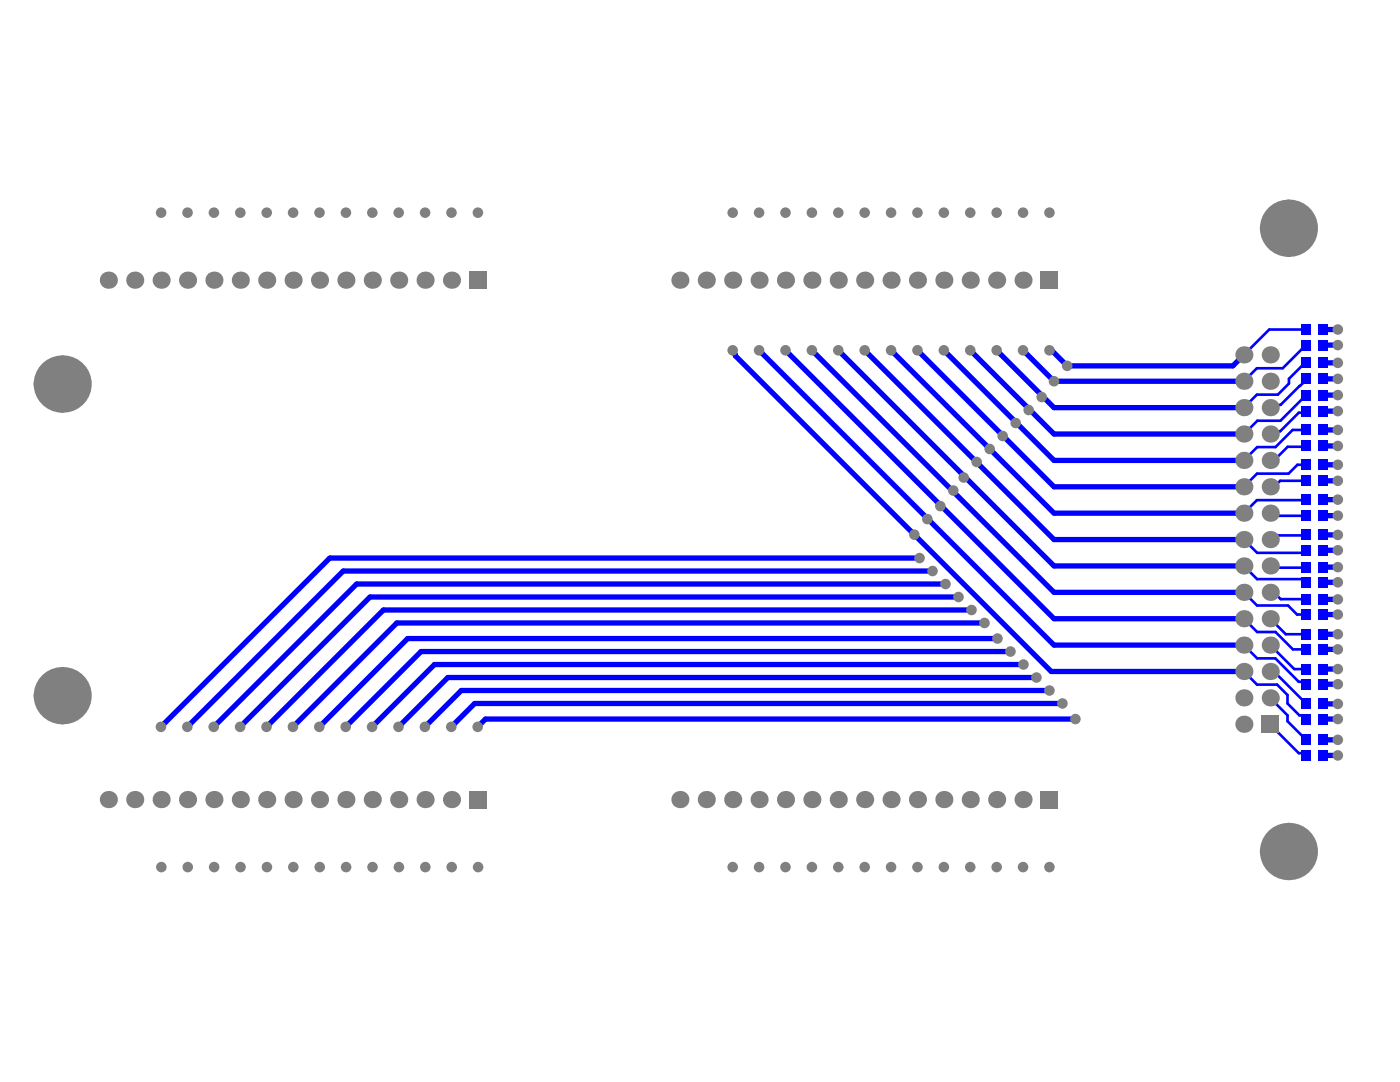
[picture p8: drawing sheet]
<svg xmlns="http://www.w3.org/2000/svg" width="279mm" height="216mm" viewBox="0 0 279 216" stroke-linecap="round" stroke-linejoin="round" font-family="sans-serif">
<circle cx="267" cy="150.7" r=".26" fill="#00f"/>
<path d="M264 150.7h3" fill="none" stroke="#00f" stroke-width="1.1"/>
<circle cx="267" cy="147.6" r=".26" fill="#00f"/>
<path d="M264 147.6h3" fill="none" stroke="#00f" stroke-width="1.1"/>
<circle cx="267" cy="143.5" r=".26" fill="#00f"/>
<path d="M264 143.5h3" fill="none" stroke="#00f" stroke-width="1.1"/>
<circle cx="267" cy="140.5" r=".26" fill="#00f"/>
<path d="M264 140.5h3" fill="none" stroke="#00f" stroke-width="1.1"/>
<circle cx="267" cy="136.5" r=".26" fill="#00f"/>
<path d="M264 136.5h3" fill="none" stroke="#00f" stroke-width="1.1"/>
<circle cx="267" cy="133.5" r=".26" fill="#00f"/>
<path d="M264 133.5h3" fill="none" stroke="#00f" stroke-width="1.1"/>
<circle cx="267" cy="129.6" r=".26" fill="#00f"/>
<path d="M264 129.6h3" fill="none" stroke="#00f" stroke-width="1.1"/>
<circle cx="267" cy="126.6" r=".26" fill="#00f"/>
<path d="M264 126.6h3" fill="none" stroke="#00f" stroke-width="1.1"/>
<circle cx="267" cy="122.6" r=".26" fill="#00f"/>
<path d="M264 122.6h3" fill="none" stroke="#00f" stroke-width="1.1"/>
<circle cx="267" cy="119.6" r=".26" fill="#00f"/>
<path d="M264 119.6h3" fill="none" stroke="#00f" stroke-width="1.1"/>
<circle cx="267" cy="116.2" r=".26" fill="#00f"/>
<path d="M264 116.2h3" fill="none" stroke="#00f" stroke-width="1.1"/>
<circle cx="267" cy="113.2" r=".26" fill="#00f"/>
<path d="M264 113.2h3" fill="none" stroke="#00f" stroke-width="1.1"/>
<circle cx="267" cy="109.8" r=".26" fill="#00f"/>
<path d="M264 109.8h3" fill="none" stroke="#00f" stroke-width="1.1"/>
<circle cx="267" cy="106.7" r=".26" fill="#00f"/>
<path d="M264 106.7h3" fill="none" stroke="#00f" stroke-width="1.1"/>
<circle cx="267" cy="102.9" r=".26" fill="#00f"/>
<path d="M264 102.9h3" fill="none" stroke="#00f" stroke-width="1.1"/>
<circle cx="267" cy="99.7" r=".26" fill="#00f"/>
<path d="M264 99.7h3" fill="none" stroke="#00f" stroke-width="1.1"/>
<circle cx="267" cy="95.9" r=".26" fill="#00f"/>
<path d="M264 95.9h3" fill="none" stroke="#00f" stroke-width="1.1"/>
<circle cx="267" cy="92.7" r=".26" fill="#00f"/>
<path d="M264 92.7h3" fill="none" stroke="#00f" stroke-width="1.1"/>
<circle cx="267" cy="89" r=".26" fill="#00f"/>
<path d="M264 89h3" fill="none" stroke="#00f" stroke-width="1.1"/>
<circle cx="267" cy="85.8" r=".26" fill="#00f"/>
<path d="M264 85.8h3" fill="none" stroke="#00f" stroke-width="1.1"/>
<circle cx="267" cy="82" r=".26" fill="#00f"/>
<path d="M264 82h3" fill="none" stroke="#00f" stroke-width="1.1"/>
<circle cx="267" cy="78.8" r=".26" fill="#00f"/>
<path d="M264 78.8h3" fill="none" stroke="#00f" stroke-width="1.1"/>
<circle cx="267" cy="75.6" r=".26" fill="#00f"/>
<path d="M264 75.6h3" fill="none" stroke="#00f" stroke-width="1.1"/>
<circle cx="267" cy="72.4" r=".26" fill="#00f"/>
<path d="M264 72.4h3" fill="none" stroke="#00f" stroke-width="1.1"/>
<circle cx="267" cy="68.9" r=".26" fill="#00f"/>
<path d="M264 68.9h3M264 65.8h3" fill="none" stroke="#00f" stroke-width="1.1"/>
<circle cx="267" cy="65.8" r=".26" fill="#00f"/>
<g fill="none" stroke="#00f" stroke-width=".53">
<path d="M260.7 68.9l-4.7 4.6h-5.2l-2.6 2.6M260.7 72.4l-.8 .8h-.3l-2.4 2.4v.9l-2.2 2.2h-4.2l-2.6 2.6M260.7 78.8l-5.2 5.2h-4.6l-2.6 2.6M260.7 75.6l-.8 .7v.2l-4.3 4.3h-1.5l-.6 .5M260.7 65.8h-7.4l-5.1 5M248.2 86.6h.1M260.7 99.7l-.1 .1h-9.8l-2.6 2.6M260.7 92.7h-1.8l-1.7 1.8h-6.3l-2.7 2.6M260.7 89l-.2 .1h-3.5l-2.7 2.8h-.8M260.7 85.8h-2.7l-3.4 3.4h-3.7l-2.7 2.7M260.7 82l-.4 .3h-1.1l-3.7 3.8h-1.4l-.6 .5M260.7 95.9h-5.2l-1.2 1.2h-.8"/>
<path d="M248.2 118.2l2.7 2.6h6.2l1.8 1.8h1.8M248.2 112.9l2.7 2.7h9.1l.7 .6M248.2 107.7l2.7 2.6h9.2l.6-.5M253.5 118.2h.7l1.4 1.3 5.1 .1M253.5 112.9l.4 .4h6.7l.1-.1M253.5 102.4l.5 .5h6.6M260.7 106.7l-5.6 .1-.8 .9h-.8M248.2 134l2.7 2.6h4l2.1 2.1v1.7l2.3 2.3h.6l.8 .8M248.2 128.7l2.7 2.7h3.6l4.7 4.6h1l.5 .5M248.2 123.5l2.7 2.6h3.7l3.4 3.5h2.7M253.5 139.3l3.5 3.4v1.2l3.6 3.7M253.5 134h.7l6.5 6.5"/>
<path d="M253.5 128.7l4.8 4.8h2.4M253.5 123.5l3.1 3.1h4.1M253.5 144.5l5.7 5.8h1l.5 .4"/>
</g>
<g fill="none" stroke="#00f" stroke-width="1.1">
<path d="M146.2 69.9v.3l.6 .5v.3l63 63h38.4M151.5 69.9l58.9 58.8h37.8M156.8 69.9l53.6 53.6h37.8M162 69.9l48.4 48.3h37.8M167.3 69.9l43.1 43h37.8M172.6 69.9l37.8 37.8h37.8M177.8 69.9l32.6 32.5h37.8M183.1 69.9l27.3 27.2h37.8M188.4 69.9l22 22h37.8M193.6 69.9l16.8 16.7h37.8M198.9 69.9l11.5 11.4h37.8M204.2 69.9l6.2 6.2h37.8"/>
<path d="M209.4 69.9h.5l3.1 3.1h33l2.2-2.2M183.5 111.4h-117.7l-33.7 33.6M186.1 113.9h-117.6l-31.1 31.1M188.7 116.5h-117.5l-28.5 28.5M191.3 119.1h-117.5l-25.9 25.9M193.9 121.7h-117.4l-23.3 23.3M196.5 124.3h-117.3l-20.7 20.7M199.1 127.4h-117.7l-17.7 17.6M201.7 130h-117.7l-15 15M204.3 132.6h-117.6l-12.4 12.4M206.8 135.2h-117.4l-9.9 9.8M209.4 137.8h-117.3l-7.3 7.2"/>
<path d="M212 140.4h-117.3l-4.6 4.6M214.6 143.5h-117.7l-1.6 1.5"/>
</g>
<g fill="#808080">
<circle cx="12.4" cy="143.5" r="1.05"/>
<circle cx="17.1" cy="138.8" r="1.05"/>
<circle cx="7.7" cy="138.8" r="1.05"/>
<circle cx="12.4" cy="134.2" r="1.05"/>
<circle cx="15.5" cy="135.7" r="1.05"/>
<circle cx="9.3" cy="135.7" r="1.05"/>
<circle cx="15.5" cy="141.9" r="1.05"/>
<circle cx="9.3" cy="141.9" r="1.05"/>
<circle cx="12.4" cy="81.3" r="1.05"/>
<circle cx="17.1" cy="76.6" r="1.05"/>
<circle cx="7.7" cy="76.6" r="1.05"/>
<circle cx="12.4" cy="72" r="1.05"/>
<circle cx="15.5" cy="73.5" r="1.05"/>
<circle cx="9.3" cy="73.5" r="1.05"/>
<circle cx="15.5" cy="79.7" r="1.05"/>
<circle cx="9.3" cy="79.7" r="1.05"/>
<circle cx="257.1" cy="174.6" r="1.05"/>
<circle cx="261.8" cy="169.9" r="1.05"/>
<circle cx="252.5" cy="169.9" r="1.05"/>
<circle cx="257.1" cy="165.2" r="1.05"/>
<circle cx="260.3" cy="166.8" r="1.05"/>
<circle cx="254" cy="166.8" r="1.05"/>
<circle cx="260.3" cy="173" r="1.05"/>
<circle cx="254" cy="173" r="1.05"/>
<circle cx="254" cy="48.7" r="1.05"/>
<circle cx="260.3" cy="48.7" r="1.05"/>
<circle cx="254" cy="42.4" r="1.05"/>
<circle cx="260.3" cy="42.4" r="1.05"/>
<circle cx="257.1" cy="40.9" r="1.05"/>
<circle cx="252.5" cy="45.5" r="1.05"/>
<circle cx="261.8" cy="45.5" r="1.05"/>
<circle cx="257.1" cy="50.2" r="1.05"/>
<circle cx="267" cy="150.7" r="1.05"/>
<circle cx="267" cy="147.6" r="1.05"/>
<circle cx="267" cy="143.5" r="1.05"/>
<circle cx="267" cy="140.5" r="1.05"/>
<circle cx="267" cy="136.5" r="1.05"/>
<circle cx="267" cy="133.5" r="1.05"/>
<circle cx="267" cy="129.6" r="1.05"/>
<circle cx="267" cy="126.6" r="1.05"/>
<circle cx="267" cy="122.6" r="1.05"/>
<circle cx="267" cy="119.6" r="1.05"/>
<circle cx="267" cy="116.2" r="1.05"/>
<circle cx="267" cy="113.2" r="1.05"/>
<circle cx="267" cy="109.8" r="1.05"/>
<circle cx="267" cy="106.7" r="1.05"/>
<circle cx="267" cy="102.9" r="1.05"/>
<circle cx="267" cy="99.7" r="1.05"/>
<circle cx="267" cy="95.9" r="1.05"/>
<circle cx="267" cy="92.7" r="1.05"/>
<circle cx="267" cy="89" r="1.05"/>
<circle cx="267" cy="85.8" r="1.05"/>
<circle cx="267" cy="82" r="1.05"/>
<circle cx="267" cy="78.8" r="1.05"/>
<circle cx="267" cy="75.6" r="1.05"/>
<circle cx="267" cy="72.4" r="1.05"/>
<circle cx="267" cy="68.9" r="1.05"/>
<circle cx="267" cy="65.8" r="1.05"/>
<circle cx="213" cy="73" r="1.05"/>
<circle cx="37.5" cy="173" r="1.05"/>
<circle cx="42.7" cy="173" r="1.05"/>
<circle cx="48" cy="173" r="1.05"/>
<circle cx="58.5" cy="173" r="1.05"/>
<circle cx="63.8" cy="173" r="1.05"/>
<circle cx="69.1" cy="173" r="1.05"/>
<circle cx="74.3" cy="173" r="1.05"/>
<circle cx="79.6" cy="173" r="1.05"/>
<circle cx="84.9" cy="173" r="1.05"/>
<circle cx="90.1" cy="173" r="1.05"/>
<circle cx="53.3" cy="173" r="1.05"/>
<circle cx="151.5" cy="173" r="1.05"/>
<circle cx="156.8" cy="173" r="1.05"/>
<circle cx="162" cy="173" r="1.05"/>
<circle cx="167.3" cy="173" r="1.05"/>
<circle cx="172.6" cy="173" r="1.05"/>
<circle cx="177.8" cy="173" r="1.05"/>
<circle cx="183.1" cy="173" r="1.05"/>
<circle cx="188.4" cy="173" r="1.05"/>
<circle cx="193.6" cy="173" r="1.05"/>
<circle cx="198.9" cy="173" r="1.05"/>
<circle cx="204.2" cy="173" r="1.05"/>
<circle cx="204.2" cy="42.4" r="1.05"/>
<circle cx="198.9" cy="42.4" r="1.05"/>
<circle cx="193.6" cy="42.4" r="1.05"/>
<circle cx="188.4" cy="42.4" r="1.05"/>
<circle cx="183.1" cy="42.4" r="1.05"/>
<circle cx="177.8" cy="42.4" r="1.05"/>
<circle cx="172.6" cy="42.4" r="1.05"/>
<circle cx="167.3" cy="42.4" r="1.05"/>
<circle cx="162" cy="42.4" r="1.05"/>
<circle cx="156.8" cy="42.4" r="1.05"/>
<circle cx="151.5" cy="42.4" r="1.05"/>
<circle cx="90.1" cy="42.4" r="1.05"/>
<circle cx="84.8" cy="42.4" r="1.05"/>
<circle cx="79.6" cy="42.4" r="1.05"/>
<circle cx="74.3" cy="42.4" r="1.05"/>
<circle cx="69" cy="42.4" r="1.05"/>
<circle cx="63.8" cy="42.4" r="1.05"/>
<circle cx="58.5" cy="42.4" r="1.05"/>
<circle cx="53.2" cy="42.4" r="1.05"/>
<circle cx="48" cy="42.4" r="1.05"/>
<circle cx="42.7" cy="42.4" r="1.05"/>
<circle cx="37.4" cy="42.4" r="1.05"/>
<circle cx="32.2" cy="42.4" r="1.05"/>
<circle cx="95.4" cy="42.4" r="1.05"/>
<circle cx="146.2" cy="42.4" r="1.05"/>
<circle cx="209.4" cy="42.4" r="1.05"/>
<circle cx="146.2" cy="173" r="1.05"/>
<circle cx="209.4" cy="173" r="1.05"/>
<circle cx="32.2" cy="173" r="1.05"/>
<circle cx="95.4" cy="173" r="1.05"/>
<circle cx="182.5" cy="106.7" r="1.05"/>
<circle cx="185.1" cy="103.6" r="1.05"/>
<circle cx="187.7" cy="101" r="1.05"/>
<circle cx="190.3" cy="97.9" r="1.05"/>
<circle cx="192.3" cy="95.3" r="1.05"/>
<circle cx="194.9" cy="92.2" r="1.05"/>
<circle cx="197.5" cy="89.6" r="1.05"/>
<circle cx="200.1" cy="87" r="1.05"/>
<circle cx="202.7" cy="84.4" r="1.05"/>
<circle cx="205.3" cy="81.8" r="1.05"/>
<circle cx="207.9" cy="79.2" r="1.05"/>
<circle cx="210.4" cy="76.1" r="1.05"/>
<circle cx="53.2" cy="145" r="1.05"/>
<circle cx="47.9" cy="145" r="1.05"/>
<circle cx="212" cy="140.4" r="1.05"/>
<circle cx="214.6" cy="143.5" r="1.05"/>
<circle cx="209.4" cy="137.8" r="1.05"/>
<circle cx="206.8" cy="135.2" r="1.05"/>
<circle cx="204.3" cy="132.6" r="1.05"/>
<circle cx="201.7" cy="130" r="1.05"/>
<circle cx="199.1" cy="127.4" r="1.05"/>
<circle cx="196.5" cy="124.3" r="1.05"/>
<circle cx="193.9" cy="121.7" r="1.05"/>
<circle cx="191.3" cy="119.1" r="1.05"/>
<circle cx="188.7" cy="116.5" r="1.05"/>
<circle cx="186.1" cy="113.9" r="1.05"/>
<circle cx="183.5" cy="111.4" r="1.05"/>
<circle cx="32.1" cy="145" r="1.05"/>
<circle cx="74.3" cy="145" r="1.05"/>
<circle cx="95.3" cy="145" r="1.05"/>
<circle cx="90.1" cy="145" r="1.05"/>
<circle cx="63.7" cy="145" r="1.05"/>
<circle cx="58.5" cy="145" r="1.05"/>
<circle cx="37.4" cy="145" r="1.05"/>
<circle cx="84.8" cy="145" r="1.05"/>
<circle cx="79.5" cy="145" r="1.05"/>
<circle cx="42.7" cy="145" r="1.05"/>
<circle cx="69" cy="145" r="1.05"/>
<circle cx="172.6" cy="69.9" r="1.05"/>
<circle cx="198.9" cy="69.9" r="1.05"/>
<circle cx="162" cy="69.9" r="1.05"/>
<circle cx="156.8" cy="69.9" r="1.05"/>
<circle cx="188.4" cy="69.9" r="1.05"/>
<circle cx="204.2" cy="69.9" r="1.05"/>
<circle cx="193.6" cy="69.9" r="1.05"/>
<circle cx="183.1" cy="69.9" r="1.05"/>
<circle cx="177.8" cy="69.9" r="1.05"/>
<circle cx="151.5" cy="69.9" r="1.05"/>
<circle cx="146.2" cy="69.9" r="1.05"/>
<circle cx="167.3" cy="69.9" r="1.05"/>
<circle cx="209.4" cy="69.9" r="1.05"/>
<circle cx="69" cy="159.5" r="1.71"/>
<circle cx="53.2" cy="159.5" r="1.71"/>
<circle cx="32.2" cy="159.5" r="1.71"/>
<circle cx="12.4" cy="138.8" r="5.7"/>
<circle cx="21.6" cy="159.5" r="1.71"/>
<circle cx="26.9" cy="159.5" r="1.71"/>
<circle cx="37.4" cy="159.5" r="1.71"/>
<circle cx="42.7" cy="159.5" r="1.71"/>
<circle cx="48" cy="159.5" r="1.71"/>
<circle cx="58.5" cy="159.5" r="1.71"/>
<circle cx="63.8" cy="159.5" r="1.71"/>
<circle cx="74.3" cy="159.5" r="1.71"/>
<circle cx="79.6" cy="159.5" r="1.71"/>
<circle cx="84.8" cy="159.5" r="1.71"/>
<circle cx="90.1" cy="159.5" r="1.71"/>
<circle cx="135.7" cy="159.5" r="1.71"/>
<circle cx="141" cy="159.5" r="1.71"/>
<circle cx="146.2" cy="159.5" r="1.71"/>
<circle cx="151.5" cy="159.5" r="1.71"/>
<circle cx="156.8" cy="159.5" r="1.71"/>
<circle cx="162" cy="159.5" r="1.71"/>
<circle cx="167.3" cy="159.5" r="1.71"/>
<circle cx="172.6" cy="159.5" r="1.71"/>
<circle cx="177.8" cy="159.5" r="1.71"/>
<circle cx="183.1" cy="159.5" r="1.71"/>
<circle cx="188.4" cy="159.5" r="1.71"/>
<circle cx="193.6" cy="159.5" r="1.71"/>
<circle cx="198.9" cy="159.5" r="1.71"/>
<circle cx="204.2" cy="159.5" r="1.71"/>
<circle cx="248.2" cy="139.3" r="1.71"/>
<circle cx="248.2" cy="144.5" r="1.71"/>
<circle cx="248.2" cy="134" r="1.71"/>
<circle cx="248.2" cy="128.7" r="1.71"/>
<circle cx="248.2" cy="123.5" r="1.71"/>
<circle cx="248.2" cy="118.2" r="1.71"/>
<circle cx="12.4" cy="76.6" r="5.7"/>
<circle cx="74.3" cy="55.9" r="1.71"/>
<circle cx="69" cy="55.9" r="1.71"/>
<circle cx="58.5" cy="55.9" r="1.71"/>
<circle cx="21.6" cy="55.9" r="1.71"/>
<circle cx="26.9" cy="55.9" r="1.71"/>
<circle cx="32.2" cy="55.9" r="1.71"/>
<circle cx="37.4" cy="55.9" r="1.71"/>
<circle cx="42.7" cy="55.9" r="1.71"/>
<circle cx="48" cy="55.9" r="1.71"/>
<circle cx="53.2" cy="55.9" r="1.71"/>
<circle cx="63.8" cy="55.9" r="1.71"/>
<circle cx="79.6" cy="55.9" r="1.71"/>
<circle cx="84.8" cy="55.9" r="1.71"/>
<circle cx="90.1" cy="55.9" r="1.71"/>
<circle cx="135.7" cy="55.9" r="1.71"/>
<circle cx="141" cy="55.9" r="1.71"/>
<circle cx="146.2" cy="55.9" r="1.71"/>
<circle cx="248.2" cy="91.9" r="1.71"/>
<circle cx="248.2" cy="81.3" r="1.71"/>
<circle cx="248.2" cy="76.1" r="1.71"/>
<circle cx="248.2" cy="102.4" r="1.71"/>
<circle cx="248.2" cy="70.8" r="1.71"/>
<circle cx="248.2" cy="97.1" r="1.71"/>
<circle cx="248.2" cy="112.9" r="1.71"/>
<circle cx="248.2" cy="107.7" r="1.71"/>
<circle cx="151.5" cy="55.9" r="1.71"/>
<circle cx="156.8" cy="55.9" r="1.71"/>
<circle cx="162" cy="55.9" r="1.71"/>
<circle cx="167.3" cy="55.9" r="1.71"/>
<circle cx="172.6" cy="55.9" r="1.71"/>
<circle cx="177.8" cy="55.9" r="1.71"/>
<circle cx="183.1" cy="55.9" r="1.71"/>
<circle cx="188.4" cy="55.9" r="1.71"/>
<circle cx="193.6" cy="55.9" r="1.71"/>
<circle cx="198.9" cy="55.9" r="1.71"/>
<circle cx="204.2" cy="55.9" r="1.71"/>
<circle cx="253.5" cy="112.9" r="1.71"/>
<circle cx="253.5" cy="128.7" r="1.71"/>
<circle cx="253.5" cy="123.5" r="1.71"/>
<circle cx="253.5" cy="118.2" r="1.71"/>
<circle cx="253.5" cy="134" r="1.71"/>
<circle cx="253.5" cy="139.3" r="1.71"/>
<circle cx="257.1" cy="169.9" r="5.7"/>
<circle cx="248.2" cy="86.6" r="1.71"/>
<circle cx="253.5" cy="107.7" r="1.71"/>
<circle cx="253.5" cy="86.6" r="1.71"/>
<circle cx="253.5" cy="91.9" r="1.71"/>
<circle cx="253.5" cy="70.8" r="1.71"/>
<circle cx="253.5" cy="76.1" r="1.71"/>
<circle cx="253.5" cy="81.3" r="1.71"/>
<circle cx="253.5" cy="97.1" r="1.71"/>
<circle cx="253.5" cy="102.4" r="1.71"/>
<circle cx="257.1" cy="45.5" r="5.7"/>
</g>
<g fill="#808080">
<path d="M93.7 157.8h3.4v3.5h-3.4z" fill-rule="evenodd"/>
<path d="M207.7 157.8h3.5v3.5h-3.5z" fill-rule="evenodd"/>
<path d="M93.7 54.2h3.4v3.4h-3.4z" fill-rule="evenodd"/>
<path d="M207.7 54.2h3.5v3.4h-3.5z" fill-rule="evenodd"/>
<path d="M251.8 142.8h3.4v3.4h-3.4z" fill-rule="evenodd"/>
</g>
<g fill="#00f">
<path d="M259.7 149.7h2v2.1h-2z" fill-rule="evenodd"/>
<path d="M263 149.7h2v2.1h-2z" fill-rule="evenodd"/>
<path d="M259.7 98.7h2v2h-2z" fill-rule="evenodd"/>
<path d="M263 98.7h2v2h-2z" fill-rule="evenodd"/>
<path d="M259.7 108.8h2v2h-2z" fill-rule="evenodd"/>
<path d="M263 108.8h2v2h-2z" fill-rule="evenodd"/>
<path d="M259.7 115.2h2v2h-2z" fill-rule="evenodd"/>
<path d="M263 115.2h2v2h-2z" fill-rule="evenodd"/>
<path d="M259.7 121.6h2v2.1h-2z" fill-rule="evenodd"/>
<path d="M263 121.6h2v2.1h-2z" fill-rule="evenodd"/>
<path d="M259.7 128.5h2v2.1h-2z" fill-rule="evenodd"/>
<path d="M263 128.5h2v2.1h-2z" fill-rule="evenodd"/>
<path d="M259.7 142.4h2v2.1h-2z" fill-rule="evenodd"/>
<path d="M263 142.4h2v2.1h-2z" fill-rule="evenodd"/>
<path d="M259.7 146.6h2v2.1h-2z" fill-rule="evenodd"/>
<path d="M263 146.6h2v2.1h-2z" fill-rule="evenodd"/>
<path d="M259.7 135.5h2v2.1h-2z" fill-rule="evenodd"/>
<path d="M263 135.5h2v2.1h-2z" fill-rule="evenodd"/>
<path d="M259.7 101.9h2v2h-2z" fill-rule="evenodd"/>
<path d="M263 101.9h2v2h-2z" fill-rule="evenodd"/>
<path d="M259.7 132.5h2v2h-2z" fill-rule="evenodd"/>
<path d="M263 132.5h2v2h-2z" fill-rule="evenodd"/>
<path d="M259.7 105.7h2v2.1h-2z" fill-rule="evenodd"/>
<path d="M263 105.7h2v2.1h-2z" fill-rule="evenodd"/>
<path d="M259.7 125.5h2v2.1h-2z" fill-rule="evenodd"/>
<path d="M263 125.5h2v2.1h-2z" fill-rule="evenodd"/>
<path d="M259.7 118.6h2v2h-2z" fill-rule="evenodd"/>
<path d="M263 118.6h2v2h-2z" fill-rule="evenodd"/>
<path d="M259.7 139.4h2v2.1h-2z" fill-rule="evenodd"/>
<path d="M263 139.4h2v2.1h-2z" fill-rule="evenodd"/>
<path d="M259.7 112.1h2v2.1h-2z" fill-rule="evenodd"/>
<path d="M263 112.1h2v2.1h-2z" fill-rule="evenodd"/>
<path d="M259.7 94.9h2v2.1h-2z" fill-rule="evenodd"/>
<path d="M263 94.9h2v2.1h-2z" fill-rule="evenodd"/>
<path d="M259.7 91.7h2v2.1h-2z" fill-rule="evenodd"/>
<path d="M263 91.7h2v2.1h-2z" fill-rule="evenodd"/>
<path d="M259.7 87.9h2v2.1h-2z" fill-rule="evenodd"/>
<path d="M263 87.9h2v2.1h-2z" fill-rule="evenodd"/>
<path d="M259.7 84.8h2v2h-2z" fill-rule="evenodd"/>
<path d="M263 84.8h2v2h-2z" fill-rule="evenodd"/>
<path d="M259.7 81h2v2.1h-2z" fill-rule="evenodd"/>
<path d="M263 81h2v2.1h-2z" fill-rule="evenodd"/>
<path d="M259.7 77.8h2v2.1h-2z" fill-rule="evenodd"/>
<path d="M263 77.8h2v2.1h-2z" fill-rule="evenodd"/>
<path d="M259.7 74.6h2v2h-2z" fill-rule="evenodd"/>
<path d="M263 74.6h2v2h-2z" fill-rule="evenodd"/>
<path d="M259.7 67.8h2v2.1h-2z" fill-rule="evenodd"/>
<path d="M263 67.8h2v2.1h-2z" fill-rule="evenodd"/>
<path d="M259.7 64.7h2v2.1h-2z" fill-rule="evenodd"/>
<path d="M263 64.7h2v2.1h-2z" fill-rule="evenodd"/>
<path d="M259.7 71.4h2v2h-2z" fill-rule="evenodd"/>
<path d="M263 71.4h2v2h-2z" fill-rule="evenodd"/>
</g>
</svg>
